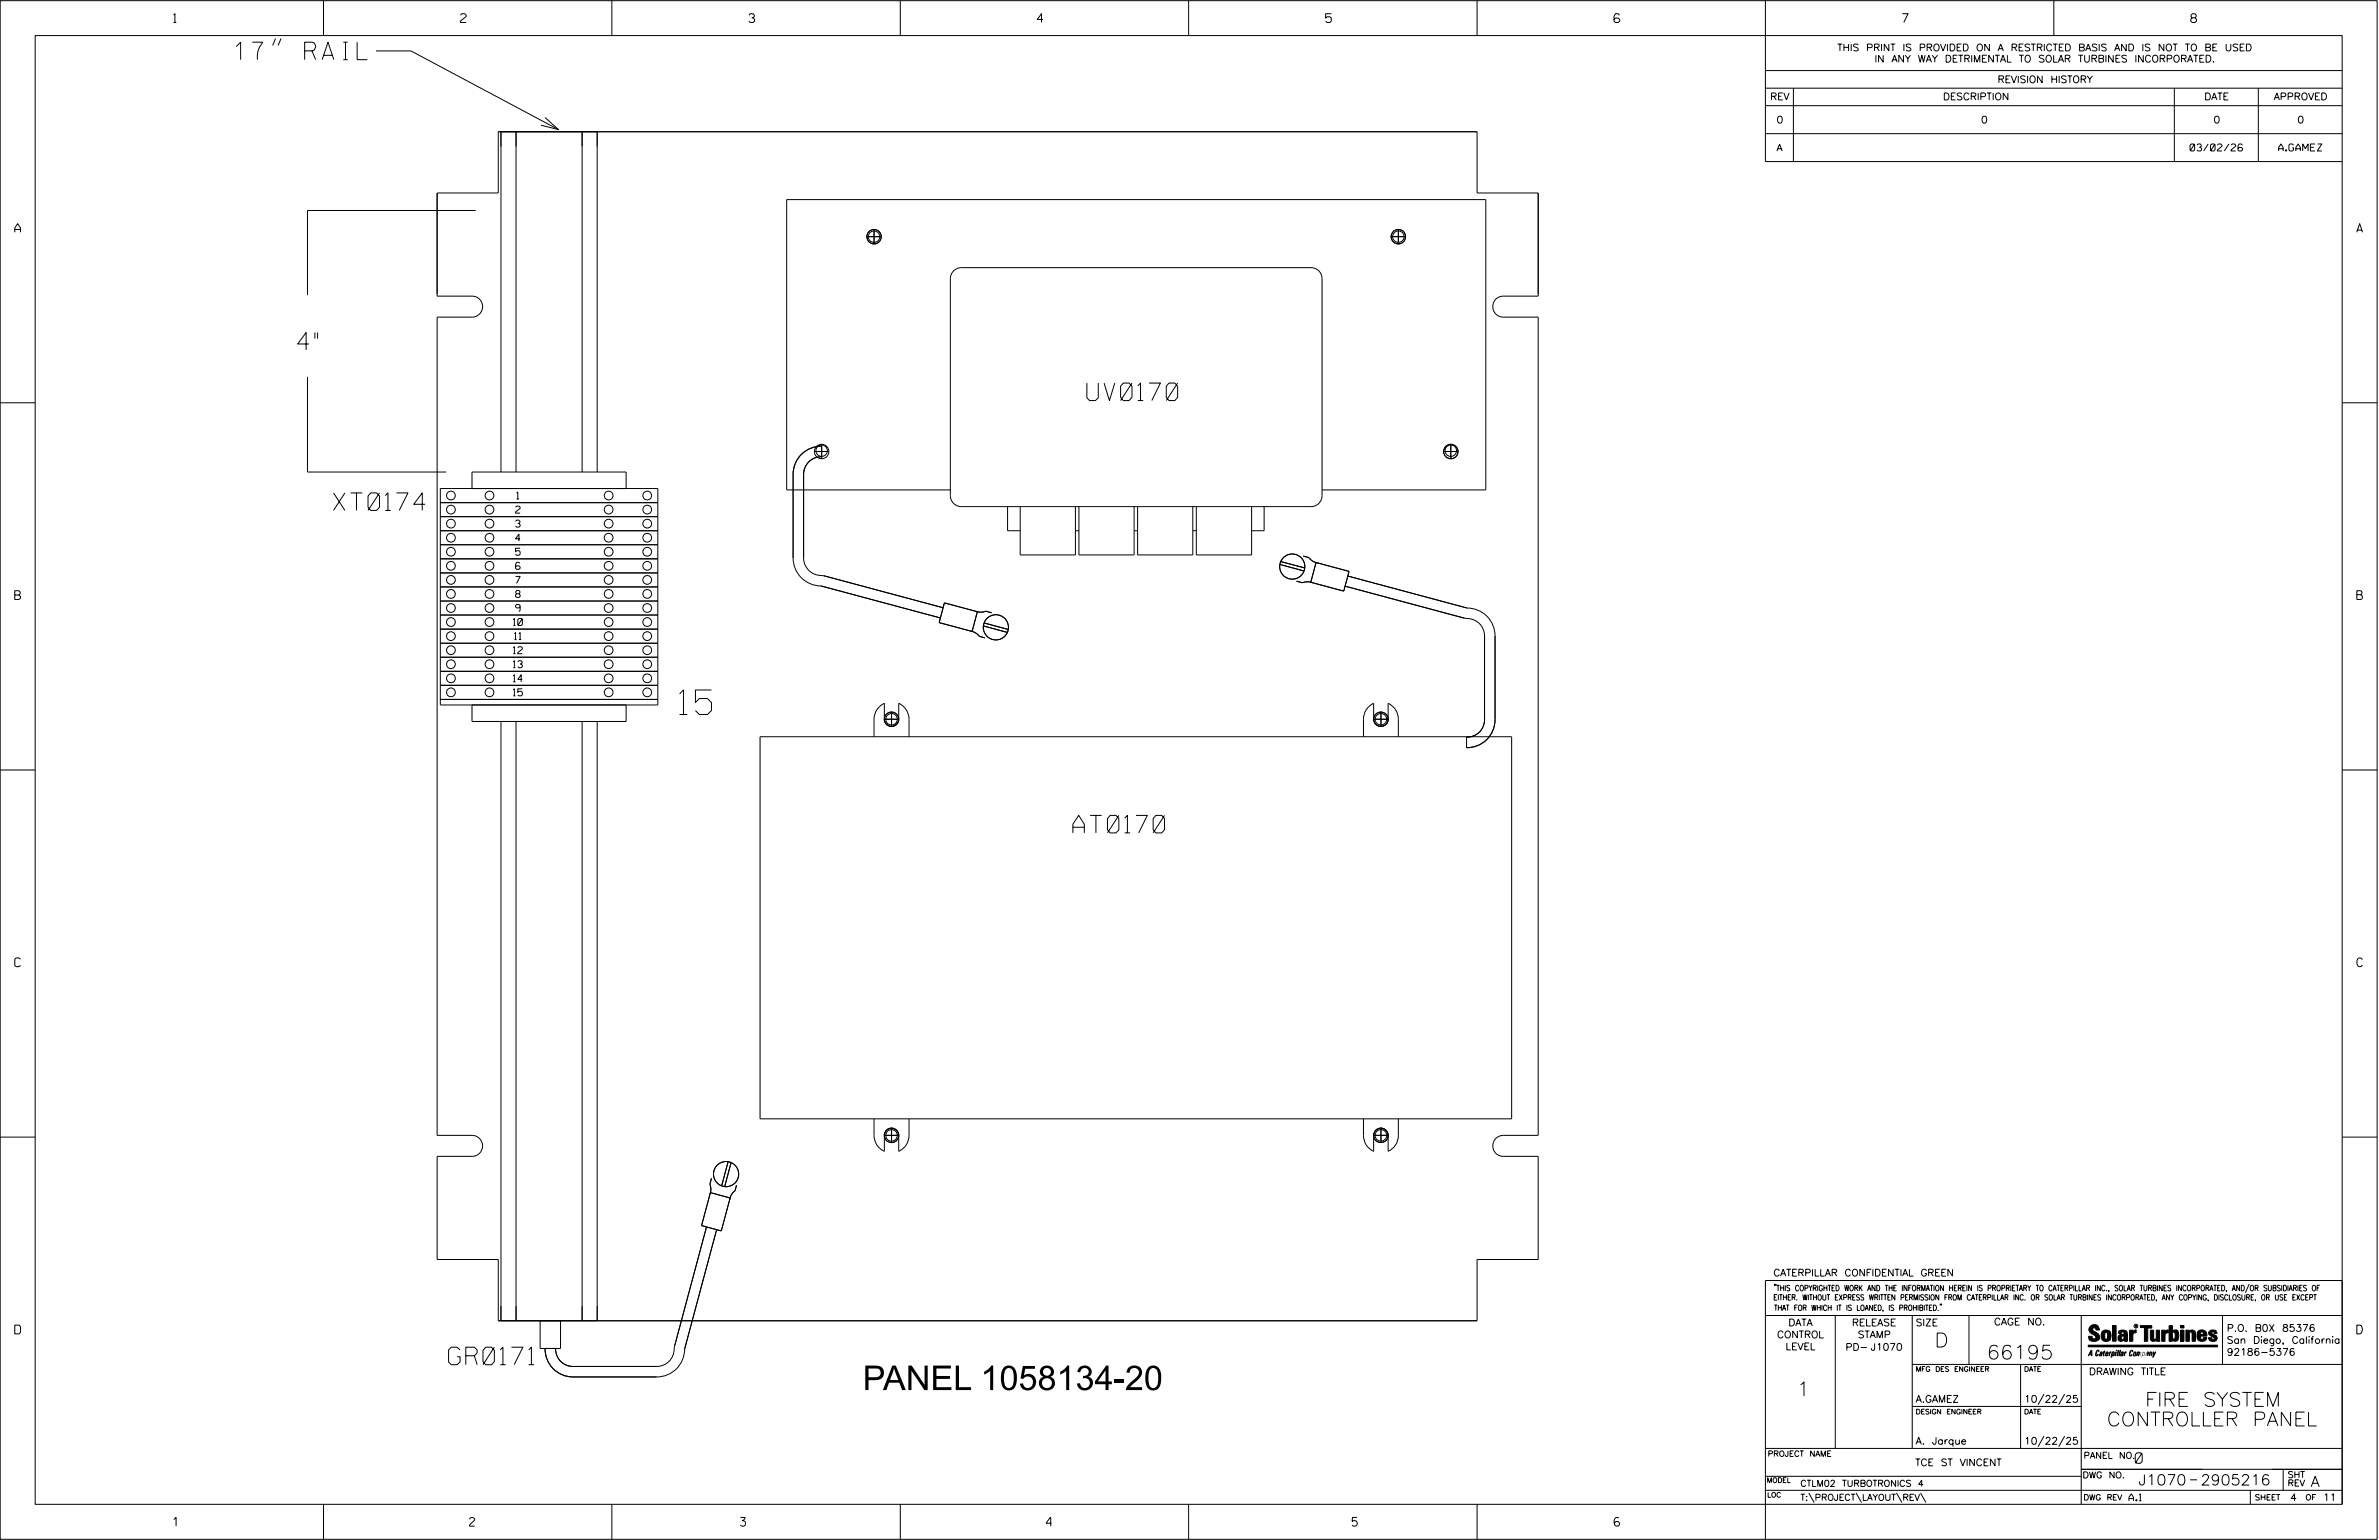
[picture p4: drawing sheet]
<svg xmlns="http://www.w3.org/2000/svg" width="864mm" height="559mm" viewBox="0 0 864 559" stroke-linecap="round" stroke-linejoin="round" font-family="sans-serif">
<defs><g id="words">
<g font-size="8.9">
<text x="246.7" y="259.3">15</text>
<text x="313.2" y="504.4">PANEL 1058134-20</text>
</g>
<g font-size="6.3">
<text x="85.2" y="21.6">17&quot; RAIL</text>
<text x="108" y="127">4&quot;</text>
<text x="394.5" y="145.3">UV0170</text>
<text x="121.1" y="185.2">XT0174</text>
<text x="389.5" y="302.2">AT0170</text>
<text x="162.8" y="495.2">GR0171</text>
</g>
<g font-size="5.1">
<text x="702.3" y="488.8">D</text>
<text x="721.2" y="493.2">66195</text>
<text x="652.2" y="506.5">1</text>
<text x="778.7" y="510.3">FIRE SYSTEM</text>
<text x="764.8" y="517.4">CONTROLLER PANEL</text>
</g>
<g font-size="3.8">
<text x="775.1" y="531">0</text>
<text x="776.3" y="538.9">J1070</text>
<text x="798.8" y="538.9">2905216</text>
<text x="838.8" y="539.5">A</text>
</g>
<g font-size="3.2">
<text x="63" y="8.2">1</text>
<text x="167.2" y="8.2">2</text>
<text x="271.8" y="8.2">3</text>
<text x="376.5" y="8.2">4</text>
<text x="481.2" y="8.2">5</text>
<text x="690.6" y="8.2">7</text>
<text x="795.3" y="8.2">8</text>
<text x="5.4" y="84.3">A</text>
<text x="855.5" y="84.3">A</text>
<text x="5.4" y="217.5">B</text>
<text x="855.6" y="217.5">B</text>
<text x="5.4" y="350.8">C</text>
<text x="855.6" y="350.8">C</text>
<text x="5.4" y="484">D</text>
<text x="855.6" y="484">D</text>
<text x="62.8" y="553.8">1</text>
<text x="170.4" y="553.8">2</text>
<text x="268.8" y="553.8">3</text>
<text x="379.8" y="553.8">4</text>
<text x="490.8" y="553.8">5</text>
<text x="585.9" y="553.8">6</text>
</g>
<g font-size="2.5">
<text x="666.9" y="18.5">THIS PRINT IS PROVIDED ON A RESTRICTED BASIS AND IS NOT TO BE USED</text>
<text x="680.5" y="22.6">IN ANY WAY DETRIMENTAL TO SOLAR TURBINES INCORPORATED.</text>
<text x="725.1" y="30">REVISION HISTORY</text>
<text x="642.6" y="36.3">REV</text>
<text x="705.3" y="36.3">DESCRIPTION</text>
<text x="800.2" y="36.3">DATE</text>
<text x="825.4" y="36.3">APPROVED</text>
<text x="644.9" y="44.7">0</text>
<text x="719.1" y="44.7">0</text>
<text x="803.5" y="44.7">0</text>
<text x="834" y="44.7">0</text>
<text x="644.9" y="54.8">A</text>
<text x="795" y="54.8">03/02/26</text>
<text x="827.2" y="54.8">A.GAMEZ</text>
<text x="187.6" y="181.1">1</text>
<text x="187.1" y="186.2">2</text>
<text x="187.1" y="191.3">3</text>
<text x="187.1" y="196.4">4</text>
<text x="187.1" y="201.5">5</text>
<text x="187.1" y="206.6">6</text>
<text x="187.1" y="211.7">7</text>
<text x="187.1" y="216.8">8</text>
<text x="187.1" y="221.9">9</text>
<text x="186.3" y="227">10</text>
<text x="186.8" y="232.1">11</text>
<text x="186.3" y="237.2">12</text>
<text x="186.3" y="242.3">13</text>
<text x="186.3" y="247.4">14</text>
<text x="186.3" y="252.5">15</text>
<text x="643.8" y="463">CATERPILLAR CONFIDENTIAL GREEN</text>
<text x="645.1" y="485.5">CONTROL</text>
<text x="649.2" y="481.1">DATA</text>
<text x="672.3" y="481.1">RELEASE</text>
<text x="674.4" y="485.5">STAMP</text>
<text x="695.4" y="481.1">SIZE</text>
<text x="723.8" y="480.8">CAGE NO.</text>
<text x="808.4" y="483.1">P.O. B0X 85376</text>
<text x="648.2" y="489.8">LEVEL</text>
<text x="669.9" y="490">PD- J1070</text>
<text x="808.4" y="487.5">San Diego, California</text>
<text x="808.4" y="491.8">92186-5376</text>
<text x="758.3" y="498.9">DRAWING TITLE</text>
<text x="695.4" y="508.9">A.GAMEZ</text>
<text x="734.8" y="508.9">10/22/25</text>
<text x="695.4" y="524.1">A. Jarque</text>
<text x="734.8" y="524.1">10/22/25</text>
<text x="695.2" y="531.9">TCE ST VINCENT</text>
<text x="772.8" y="544.6">A.1</text>
<text x="831.4" y="544.6">4</text>
<text x="843.3" y="544.6">11</text>
</g>
<g font-size="2.3">
<text x="756.4" y="529.2">PANEL NO.</text>
<text x="653.5" y="539.4">CTLM02 TURBOTRONICS 4</text>
<text x="756" y="536.3">DWG NO.</text>
<text x="830.4" y="539.3">REV</text>
<text x="830.4" y="536.2">SHT</text>
<text x="653.5" y="544.5">T:\PROJECT\LAYOUT\REV\</text>
</g>
<g font-size="2">
<text x="643.8" y="468.4">&quot;THIS COPYRIGHTED WORK AND THE INFORMATION HEREIN IS PROPRIETARY TO CATERPILLAR INC., SOLAR TURBINES INCORPORATED, AND/OR SUBSIDIARIES OF</text>
<text x="643.8" y="471.8">EITHER. WITHOUT EXPRESS WRITTEN PERMISSION FROM CATERPILLAR INC. OR SOLAR TURBINES INCORPORATED, ANY COPYING, DISCLOSURE, OR USE EXCEPT</text>
<text x="644" y="475.6">THAT FOR WHICH IT IS LOANED, IS PROHIBITED.&quot;</text>
<text x="641.7" y="528.5">PROJECT NAME</text>
<text x="756.3" y="544.3">DWG REV</text>
<text x="818.5" y="544.3">SHEET</text>
<text x="836.9" y="544.3">OF</text>
</g>
<g font-size="1.8">
<text x="695.4" y="497.6">MFG DES ENGINEER</text>
<text x="734.8" y="497.6">DATE</text>
<text x="695.4" y="513.1">DESIGN ENGINEER</text>
<text x="734.8" y="513.1">DATE</text>
<text x="641.3" y="538">MODEL</text>
<text x="641.5" y="543.3">LOC</text>
</g>
<text font-size=".9" x="775.1" y="481.7">R</text>
</g></defs>
<g fill="none" stroke="#000" stroke-width=".36">
<path d="M.1 .2h862.8v558.4h-862.8zM12.8 12.9h837.4v533h-837.4zM100 14l-1 2.5M102 14l-1 2.5M117.4 .2v12.7M136.5 18.5h12.7l53.5 28.5M222.1 .2v12.7M326.8 .2v12.7M431.5 .2v12.7M536.2 .2v12.7M587.9 5.5l-.5-.5h-1l-.5 1v1.7l.5 .4h1l.6-.4v-.6l-.6-.5h-1l-.5 .5M640.9 .2v58.4h209.3"/>
<path d="M745.6 .2v12.7M640.9 25.6h209.3M640.9 32h209.3M640.9 38.3h209.3M651 32v26.6M789.3 32v26.6M819.8 32v26.6M180.9 47.8h355.3v22.2h22.2v37.5h-12.7a3.8 3.8 0 0 0-3.8 3.8 3.8 3.8 0 0 0 3.8 3.8h12.7v296.9h-12.7a3.8 3.8 0 0 0-3.8 3.8 3.8 3.8 0 0 0 3.8 3.8h12.7v37.4h-22.2v22.2h-355.3v-22.2h-22.2v-37.4h12.7a3.8 3.8 0 0 0 3.8-3.8 3.8 3.8 0 0 0-3.8-3.8h-12.7v-296.9h12.7a3.8 3.8 0 0 0 3.8-3.8 3.8 3.8 0 0 0-3.8-3.8h-12.7v-37.5h22.2zM181.9 47.8v123.5M187.3 47.8v123.5M197.9 42.7l4.8 4.3-6.3-1.6M211.3 47.8v123.5"/>
<path d="M216.8 47.8v123.5M640.9 48.5h209.3M172.7 76.4h-61.1v30.7M314.7 85.9h5.2M317.3 83.3v5.2M346.2 98.3l1.3-.9 1.5-.3h126.9a4 4 0 0 1 4 4v78.7a4 4 0 0 1-4 4h-126.9a4 4 0 0 1-4-4v-78.7l.3-1.5zM505 85.9h5.2M507.6 83.3v5.2M111.6 136.7v34.6h50.4M.1 146.2h12.7M850.2 146.2h12.7M159.8 177.3h79v78.5h-79z"/>
<path d="M171.3 177.3v-6h56v6M295.6 163.8h5.3M298.3 165.7a6.4 6.4 0 0 0-6.6 6.4v30.4a6.6 6.6 0 0 0 7.3 6.4l43.3 11.6M298.3 161.9a10.2 10.2 0 0 0-10.4 10.2v30.4a10.2 10.2 0 0 0 10.2 10.1l43.2 11.6M298.3 161.2v5.2M345 177.8h-59.4v-105.4h253.8v105.4h-59.5M524.1 163.8h5.2M526.7 161.2v5.2M159.8 192.6h79M159.8 197.7h79M159.8 187.5h79M159.8 182.4h79"/>
<path d="M365.8 183.8v8.8h4.5M370.3 183.8v17.6h20.1v-17.6M390.4 192.6h1.3M391.7 183.8v17.6h20v-17.6M411.7 192.6h1.3M413 183.8v17.6h20v-17.6M433 192.6h1.3M434.3 183.8v17.6h20v-17.6M458.9 183.8v8.8h-4.6M159.8 213h79M159.8 207.9h79M159.8 218.1h79"/>
<path d="M159.8 202.8h79M342.8 218.8l12 3.2-1.9 7.1-12-3.2zM464.6 204.8l8.8 2.4M464.9 203.8l8.7 2.3M470.6 210.9l2.2 .6 1.7-.4 1.8 .3M473.1 201.8l2 .5 1.4 1.3 1.7 .7M477.7 204.1l12 3.2-1.9 7.2-12-3.2zM489.3 209l43.3 11.6a10.1 10.1 0 0 1 10.1 10.2v30.3a10.1 10.1 0 0 1-10.3 10.2v-3.8a6.3 6.3 0 0 0 6.5-6.4v-30.3a6.6 6.6 0 0 0-7.3-6.5l-43.3-11.6M159.8 238.5h79M159.8 223.2h79M159.8 233.4h79M159.8 228.3h79"/>
<path d="M352.4 229l1.7 .6 1.4 1.3 2 .6M354.3 221.8l1.8 .3 1.7-.3 2.2 .6M357 227.1l8.7 2.4M357.3 226.1l8.7 2.3M159.8 243.6h79M159.8 248.7h79M159.8 253.8h79M171.3 255.8v6h56v-6M323.6 258.4v5.2M501.3 258.4v5.2M.1 279.4h12.7M181.9 261.8v217.4"/>
<path d="M187.3 261.8v217.4M211.3 261.8v217.4M216.8 261.8v217.4M275.9 267.3h272.8v138.7h-272.8zM321 261a2.61 2.61 0 0 0 2.6 2.6 2.61 2.61 0 0 0 2.6-2.6M321 261v-5.8a6.4 6.4 0 0 0-3.7 5.8v6.3M321 261h5.2M326.2 261v-5.8a6.4 6.4 0 0 1 3.8 5.8v6.3M498.7 261a2.63 2.63 0 0 0 2.6 2.6 2.63 2.63 0 0 0 2.6-2.6M498.7 261v-5.8a6.3 6.3 0 0 0-3.8 5.8v6.3M498.7 261h5.2M503.9 261v-5.8a6.3 6.3 0 0 1 3.7 5.8v6.3"/>
<path d="M850.2 279.4h12.7M.1 412.6h12.7M317.3 406v6a6.3 6.3 0 0 0 3.7 5.8v-5.8M321 412a2.61 2.61 0 0 1 2.6-2.6 2.61 2.61 0 0 1 2.6 2.6M321 412h5.2M323.6 409.4v5.2M330 406v6a6.3 6.3 0 0 1-3.8 5.8v-5.8M494.9 406v6a6.2 6.2 0 0 0 3.8 5.8v-5.8M498.7 412h5.2M498.7 412a2.63 2.63 0 0 1 2.6-2.6 2.63 2.63 0 0 1 2.6 2.6M501.3 409.4v5.2M507.6 406v6a6.2 6.2 0 0 1-3.7 5.8v-5.8"/>
<path d="M850.2 412.6h12.7M257.9 432.8l7.1 1.9-3.2 12-7.1-2zM258.3 427.6l-.6 2.1 .4 1.8-.4 1.7M264.3 421.6l-2.3 8.7M265.4 421.9l-2.3 8.7M267.4 430l-.6 2-1.2 1.4-.7 1.8M256.5 445.2l-11.6 43.3a6.7 6.7 0 0 1-6.5 7.3h-30.4a6.3 6.3 0 0 1-6.3-6.5M260.1 446.2l-11.6 43.3a10.1 10.1 0 0 1-10.1 10.1h-30.4a10.1 10.1 0 0 1-10.1-10.3M196.1 479.2v10.1h7.4v-10.1M640.9 477.3h209.3M644.2 466.1l-.1 .4M644.7 466.1l-.2 .4"/>
<path d="M666.2 477.3v48.3M694.2 477.3v48.3M704.4 473.3l-.1 .4M704.8 473.3l-.1 .4M714.8 477.3v17.8M755.5 477.3v68.6M806.8 477.3v17.8M816.5 466l-1.4 3.1M850.2 464.6h-209.3v94M850.2 464.8v81.1M694.2 495.1h156M733.5 495.1v30.5"/>
<path d="M758.6 481.4a2.02 2.02 0 0 1 3.1-.1l.5 1.3h-1.3l-.2-.6-.4-.2-.6 .1-.1 .4 .4 .7a2.46 2.46 0 0 1 2.2 2.9 2.83 2.83 0 0 1-3.8 .3l-.3-1.3h1.3l.2 .7 .6 .3 .5-.2 .2-.5-.4-.6-1.9-1.2-.4-.9zM759.2 491.3h-.7l.7-1.2v1.9h.2l-.1-2.1-1.3 2.1 .5-.5h.7M761.3 490l.3-.2 .4 .3-.1 .3-.3-.4-.4 .3-.3 1.6h.4l.4-.5-.3 .6-.4 .1-.3-.4zM762.6 490.6l.5-.1-.1 1.4h-.9a.74 .74 0 0 1 .9-.8l-.3 .7-.5 .1 .2-.5 .6-.2v-.5l-.7 .2zM763 483.2a2.17 2.17 0 0 1 3.1 0l.3 1.4-.3 1.5a2.17 2.17 0 0 1-3.1 0l-.3-1.5zM763.6 490.5l.4-.4 .2 .6h-.3l-.3 .9 .2 .4-.3-.1zM764.1 483.7l.5-.4 .4 .3v2.2l-.4 .2-.5-.2zM764.6 491.1l.6 .2v-.7l-.4-.1-.4 .6-.1 .8h.6M764.6 491.1l-.1 .8h.4M764.6 482.6v.8M764.8 490.7l.4 .1v.3h-.6zM765 491.5l-.1 .4z"/>
<path d="M766 490.5l-.5 1.5zM766 490.8l.4-.3-.4 .4M766.9 481h1.3v5.7h-1.3zM767 490.8l.5 .1-.3 .8-.4 .2zM767.3 490.5h-.5l-.5 2M767.3 490.5a.8 .8 0 0 1 .2 1 .8 .8 0 0 1-.9 .4l-.1 .6M767.3 490.5l-.1 .2M768.1 490.5l-.4 1.5zM768.2 489.9h.3l-.1 .2h-.2zM769 489.9l-.5 2.1zM769.7 489.9l-.6 2.1zM770.1 491.4l.5-.3-.5 .8z"/>
<path d="M770.4 491.9h.1M770.6 491.1l.1-.4-.7 .2 .1-.3 .6-.1 .2 .3-.5 1.1M770.6 491.1a.74 .74 0 0 0-.8 .8h.6M771 484.8h-.7l-.3 .6 .4 .7 .5-.3 .1-2.4h-.8l-.1 .4h-1.2a1.71 1.71 0 0 1 1.8-1.3 1.71 1.71 0 0 1 1.6 1.4v2.8h-1.1l-.1-.6M771 484.2l-1.5 .1a1.41 1.41 0 0 0 0 2.4l.5 .1 1.1-.7M771.2 486.1h-.1M771.4 490.5l.1 .3 .4-.3-.9 1.5zM771.5 490.8h.1M773 482.7h1.2v.5l.5-.5 .7-.1v1h-.6l-.5 .4-.1 2.7h-1.2zM773.3 490.3l.6-.4 .4 .2-.1 .4-.3-.4a1.28 1.28 0 0 0-.5 1.8l.6-.4-.1 .4-.8 .1zM774.7 490.8l.5-.3a.88 .88 0 0 1 .2 .9 .88 .88 0 0 1-.7 .7l-.2-.2zM774.8 490.9h.5l-.3 1h-.3l-.2-.2z"/>
<path d="M775.2 490.5l-.1 .2M776.8 481h4.3v.9h-1.5v4.8h-1.3M776.8 490.6l-.8 .2v-.3l-.4 1.5 .8-1.3v1.3l.3-1.2M779.3 491.1h.4M779.6 490.5h.3l-.3 1.4M779.6 490.7h.2l-.1 .4M779.7 491.1l-.1 .4M779.7 491.1l-.4 .2M780.1 492l.4-1.5 .1 .3 .3-.3 .3 .2-.3 1.3v-1.3l-.7 1.3M780.6 482.7h1.2v2.7l.1 .4 .4 .3 .4-.7v-2.7h1.2l.1 4h-1.3v-.5l-1.1 .6-.7-.3-.3-.7zM781.6 492.5l1-2-.8 1.3-.2-1.3-.2 2M784.7 482.7h1.2v.5l.5-.5 .7-.1v1h-.5l-.6 .4-.1 2.7h-1.2z"/>
<path d="M787.4 481h1.2v2a1.4 1.4 0 0 1 2.2 .2l.1 1.4-.4 1.9-1.5 .1-.4-.5v-1l.5 .9 .5-.3v-2.1l-.5-.4-.5 .7v2.8h-1.2zM791.5 482.7h1.3v4h-1.3zM791.5 481h1.3v.9h-1.3zM793.5 482.7h1.3v.4l.7-.5 1.1 .2 .4 .6v3.3h-1.2l-.3-3.4-.7 .2v3.2h-1.3zM794.8 483.1h.1M797.7 483.2a1.92 1.92 0 0 1 2.4-.5 1.92 1.92 0 0 1 1 2.1h-2.3v.8l.6 .5 .5-.3v-.5h1.2a1.83 1.83 0 0 1-2.1 1.4 1.83 1.83 0 0 1-1.5-2.1zM798.8 484.2v.6M799.1 483.4h.6l.2 .8h-1.1zM804.6 482.9a1.84 1.84 0 0 0-2.9 .8 3.3 3.3 0 0 0 2.2 1.9l-.5 .5-.4-.3-.1-.4h-1.2l.1 .6a1.92 1.92 0 0 0 2.9 .4M804.9 483.8h-1.2l-.2-.6-.5 .1-.1 .3 .1 .3 1.8 .9M805.1 488.1h-47.1v.6h47.1M694.2 510.3h61.3"/>
<path d="M742 505.8l-2.2 3.9M749.5 505.8l-2.2 3.9M640.9 525.6h209.2M640.9 535.7h114.6M742 521.1l-2.2 3.8M749.5 521.1l-2.2 3.8M755.5 533.2h94.7M795 537h2.6M828.8 533.2v7.6M117.4 545.9v12.7M222.1 545.9v12.7M326.8 545.9v12.7"/>
<path d="M431.5 545.9v12.7M536.2 545.9v12.7M640.9 540.8h209.3M656.6 541.7l2 3.5M673.8 541.7l1.9 3.5M688.4 541.7l2 3.5M697.2 541.7l1.9 3.5M816.9 541v4.9"/>
<circle cx="317.3" cy="85.9" r="2.61"/>
<circle cx="317.3" cy="85.9" r="2.08"/>
<circle cx="507.6" cy="85.9" r="2.61"/>
<circle cx="507.6" cy="85.9" r="2.07"/>
<circle cx="163.7" cy="179.8" r="1.59"/>
<circle cx="177.7" cy="179.8" r="1.59"/>
<circle cx="220.9" cy="179.8" r="1.59"/>
<circle cx="235" cy="179.8" r="1.59"/>
<circle cx="298.3" cy="163.5" r="2.08"/>
<circle cx="298.3" cy="163.8" r="2.62"/>
<circle cx="526.7" cy="163.8" r="2.62"/>
<circle cx="526.7" cy="163.5" r="2.09"/>
<circle cx="163.7" cy="190" r="1.59"/>
<circle cx="163.7" cy="195.1" r="1.59"/>
<circle cx="163.7" cy="184.9" r="1.58"/>
<circle cx="177.7" cy="190" r="1.59"/>
<circle cx="177.7" cy="195.1" r="1.59"/>
<circle cx="177.7" cy="184.9" r="1.58"/>
<circle cx="220.9" cy="195.1" r="1.59"/>
<circle cx="220.9" cy="190" r="1.59"/>
<circle cx="220.9" cy="184.9" r="1.58"/>
<circle cx="235" cy="195.1" r="1.59"/>
<circle cx="235" cy="190" r="1.59"/>
<circle cx="235" cy="184.9" r="1.58"/>
<circle cx="163.7" cy="200.2" r="1.59"/>
<circle cx="163.7" cy="215.5" r="1.59"/>
<circle cx="163.7" cy="205.3" r="1.59"/>
<circle cx="163.7" cy="210.4" r="1.58"/>
<circle cx="177.7" cy="200.2" r="1.59"/>
<circle cx="177.7" cy="215.5" r="1.59"/>
<circle cx="177.7" cy="205.3" r="1.59"/>
<circle cx="177.7" cy="210.4" r="1.58"/>
<circle cx="220.9" cy="200.2" r="1.59"/>
<circle cx="220.9" cy="215.5" r="1.59"/>
<circle cx="220.9" cy="205.3" r="1.59"/>
<circle cx="220.9" cy="210.4" r="1.58"/>
<circle cx="234.9" cy="200.2" r="1.59"/>
<circle cx="235" cy="215.5" r="1.59"/>
<circle cx="235" cy="205.3" r="1.59"/>
<circle cx="235" cy="210.4" r="1.58"/>
<circle cx="469.1" cy="205.6" r="4.6"/>
<circle cx="163.7" cy="225.7" r="1.59"/>
<circle cx="163.7" cy="220.6" r="1.59"/>
<circle cx="163.7" cy="230.8" r="1.59"/>
<circle cx="163.7" cy="235.9" r="1.58"/>
<circle cx="177.7" cy="225.7" r="1.59"/>
<circle cx="177.7" cy="230.8" r="1.59"/>
<circle cx="177.7" cy="220.6" r="1.59"/>
<circle cx="177.7" cy="235.9" r="1.58"/>
<circle cx="220.9" cy="225.7" r="1.59"/>
<circle cx="220.9" cy="220.6" r="1.59"/>
<circle cx="220.9" cy="230.8" r="1.59"/>
<circle cx="220.9" cy="235.9" r="1.58"/>
<circle cx="234.9" cy="225.7" r="1.59"/>
<circle cx="235" cy="220.6" r="1.59"/>
<circle cx="235" cy="230.8" r="1.59"/>
<circle cx="235" cy="235.9" r="1.58"/>
<circle cx="361.5" cy="227.6" r="4.6"/>
<circle cx="163.7" cy="251.2" r="1.59"/>
<circle cx="163.7" cy="246.1" r="1.59"/>
<circle cx="163.7" cy="241" r="1.59"/>
<circle cx="177.7" cy="251.2" r="1.59"/>
<circle cx="177.7" cy="246.1" r="1.59"/>
<circle cx="177.7" cy="241" r="1.59"/>
<circle cx="220.9" cy="251.2" r="1.59"/>
<circle cx="220.9" cy="246.1" r="1.59"/>
<circle cx="220.9" cy="241" r="1.59"/>
<circle cx="234.9" cy="251.2" r="1.59"/>
<circle cx="235" cy="246.1" r="1.59"/>
<circle cx="235" cy="241" r="1.59"/>
<circle cx="323.6" cy="261" r="2.09"/>
<circle cx="323.6" cy="261" r="2.61"/>
<circle cx="501.3" cy="261" r="2.09"/>
<circle cx="501.3" cy="261" r="2.61"/>
<circle cx="323.6" cy="412" r="2.09"/>
<circle cx="323.6" cy="412" r="2.62"/>
<circle cx="501.3" cy="412" r="2.62"/>
<circle cx="501.3" cy="412" r="2.09"/>
<circle cx="263.6" cy="426" r="4.6"/>
<circle cx="775.4" cy="481.2" r=".69"/>
</g>
<g fill="#000">
<path d="M768.1 490.5l-.4 1.5zM768.2 489.9h.3l-.1 .2h-.2zM769 489.9l-.5 2.1zM769.7 489.9l-.6 2.1zM791.5 481h1.3v.9h-1.3zM791.5 482.7h1.3v4h-1.3zM758 488.1h47.1v.6h-47.1z"/>
<path d="M759.2 489.9l-1.2 2.1 .5-.5h.7v.5h.2zM759.2 490.1v1.2h-.7z" fill-rule="evenodd"/>
<path d="M758.6 481.4a2.02 2.02 0 0 1 3.1-.1l.5 1.3h-1.3l-.2-.6-.4-.2-.6 .1-.1 .4 .4 .7a2.46 2.46 0 0 1 2.2 2.9 2.83 2.83 0 0 1-3.8 .3l-.3-1.3h1.3l.2 .7 .6 .3 .5-.2 .2-.5-.4-.6-1.9-1.2-.4-.9z" fill-rule="evenodd"/>
<path d="M761.3 490l.3-.2 .4 .3-.1 .3-.3-.4-.4 .3-.3 1.6h.4l.4-.5-.3 .6-.4 .1-.3-.4z" fill-rule="evenodd"/>
<path d="M762.6 490.6l.5-.1-.1 1.4h-.9a.74 .74 0 0 1 .9-.8l-.6 .3-.2 .5 .5-.1 .3-.6v-.5l-.7 .2z" fill-rule="evenodd"/>
<path d="M763.6 490.5l.4-.4 .2 .6h-.3l-.3 .9 .2 .4-.3-.1z" fill-rule="evenodd"/>
<path d="M764.8 490.5l.5 .3-.1 .5h-.6l.6-.2v-.3l-.4-.1-.3 1.2h.4l.3-.4-.6 .6-.3-.2v-.4z" fill-rule="evenodd"/>
<path d="M763 483.2a2.17 2.17 0 0 1 3.1 0l.3 1.4-.3 1.5a2.17 2.17 0 0 1-3.1 0l-.3-1.5zM764.1 483.7v2.1l.5 .2 .4-.2v-2.2l-.4-.3z" fill-rule="evenodd"/>
<path d="M766 490.5v.3l.4-.1-.4 .2-.5 1.1z" fill-rule="evenodd"/>
<path d="M766.8 490.5l-.5 2 .3-.6a.71 .71 0 0 0 .9-.5 .71 .71 0 0 0-.4-.9zM767 490.8l.5 .1-.3 .8-.4 .2z" fill-rule="evenodd"/>
<path d="M766.9 481h1.3v5.7h-1.3z" fill-rule="evenodd"/>
<path d="M770.1 490.6l.6-.1 .2 .3-.4 1.2-.5 .1-.2-.5 .3-.5h.5l-.7 .5v.3l.4-.1 .4-.9-.5-.2-.2 .2z" fill-rule="evenodd"/>
<path d="M769.4 482.8l-.5 1h1.2l.1-.4h.8v.8l-1.5 .1a1.41 1.41 0 0 0 0 2.4l.5 .1 1.1-.7 .1 .6h1.1v-2.8a1.79 1.79 0 0 0-2.4-1.2zM770.3 484.8h.7l-.1 1-.5 .3-.4-.7z" fill-rule="evenodd"/>
<path d="M771.4 490.5l.1 .3 .4-.3-.9 1.5z" fill-rule="evenodd"/>
<path d="M773 482.7h1.2v.5l.5-.5 .7-.1v1h-.6l-.5 .4-.1 2.7h-1.2z" fill-rule="evenodd"/>
<path d="M773.3 490.3l.6-.4 .4 .2-.1 .4-.3-.4a1.28 1.28 0 0 0-.5 1.8l.6-.4-.3 .5h-.6z" fill-rule="evenodd"/>
<path d="M774.7 490.8l-.2 1.1h.7a.96 .96 0 0 0 0-1.4zM774.8 490.9h.5l-.1 .6-.5 .4-.2-.2z" fill-rule="evenodd"/>
<path d="M776 490.5v.3l.4-.3 .2 .3 .7-.2-.3 1.4v-1.3l-.6 1.3v-1.3l-.8 1.3z" fill-rule="evenodd"/>
<path d="M776.8 481h4.3v.9h-1.5v4.8h-1.3v-4.8h-1.5z" fill-rule="evenodd"/>
<path d="M777.9 490.5l-.5 2 .3-.6a.71 .71 0 0 0 .9-.5 .71 .71 0 0 0-.4-.9zM778.1 490.8l.3-.1 .1 .4-.5 .8-.2-.5z" fill-rule="evenodd"/>
<path d="M779.3 490.6l.6-.1-.3 1.5-.7-.1a.67 .67 0 0 1 .8-.8l-.6 .3-.1 .5 .4-.1 .4-.9-.4-.2-.3 .2z" fill-rule="evenodd"/>
<path d="M780.5 490.5l.1 .3 .3-.3 .3 .2-.3 1.3v-1.3l-.8 1.3z" fill-rule="evenodd"/>
<path d="M780.6 482.7h1.2v2.7l.1 .4 .4 .3 .4-.7v-2.7h1.2l.1 4h-1.3v-.5l-1.1 .6-.7-.3-.3-.7z" fill-rule="evenodd"/>
<path d="M781.6 490.5l.2 1.3 .8-1.3-1.2 2z" fill-rule="evenodd"/>
<path d="M784.7 482.7h1.2v.5l.5-.5 .7-.1v1h-.5l-.6 .4-.1 2.7h-1.2z" fill-rule="evenodd"/>
<path d="M787.4 481h1.2v2a1.4 1.4 0 0 1 2.2 .2l.1 1.4-.4 1.9-1.5 .1-.4-.5v-1l.5 .9 .5-.3v-2.1l-.5-.4-.5 .7v2.8h-1.2z" fill-rule="evenodd"/>
<path d="M793.5 482.7h1.3v.4a1.29 1.29 0 0 1 2.2 .3v3.3h-1.2l-.3-3.4-.7 .2v3.2h-1.3z" fill-rule="evenodd"/>
<path d="M797.7 483.2a1.92 1.92 0 0 1 2.4-.5 1.92 1.92 0 0 1 1 2.1h-2.3v.8l.6 .5 .5-.3v-.5h1.2a1.83 1.83 0 0 1-2.1 1.4 1.83 1.83 0 0 1-1.5-2.1zM799.1 483.4l-.3 .8h1.1l-.2-.8z" fill-rule="evenodd"/>
<path d="M801.9 483.2a1.94 1.94 0 0 1 3 .1v.5h-1.2l-.2-.6-.5 .1-.1 .3 .1 .3 1.8 .9a1.2 1.2 0 0 1 .1 1.3 1.2 1.2 0 0 1-1.2 .7l-1.6-.4-.4-1h1.2l.1 .4 .4 .3 .5-.5a3.3 3.3 0 0 1-2.2-1.9z" fill-rule="evenodd"/>
<circle cx="761.4" cy="492" r=".07"/>
<circle cx="762.2" cy="485.1" r=".07"/>
<circle cx="769.3" cy="492" r=".07"/>
<circle cx="773.1" cy="486.7" r=".07"/>
<circle cx="791.5" cy="486.7" r=".07"/>
<circle cx="791.5" cy="481" r=".07"/>
<circle cx="794.8" cy="486.7" r=".07"/>
</g>
<use href="#words"/>
</svg>
